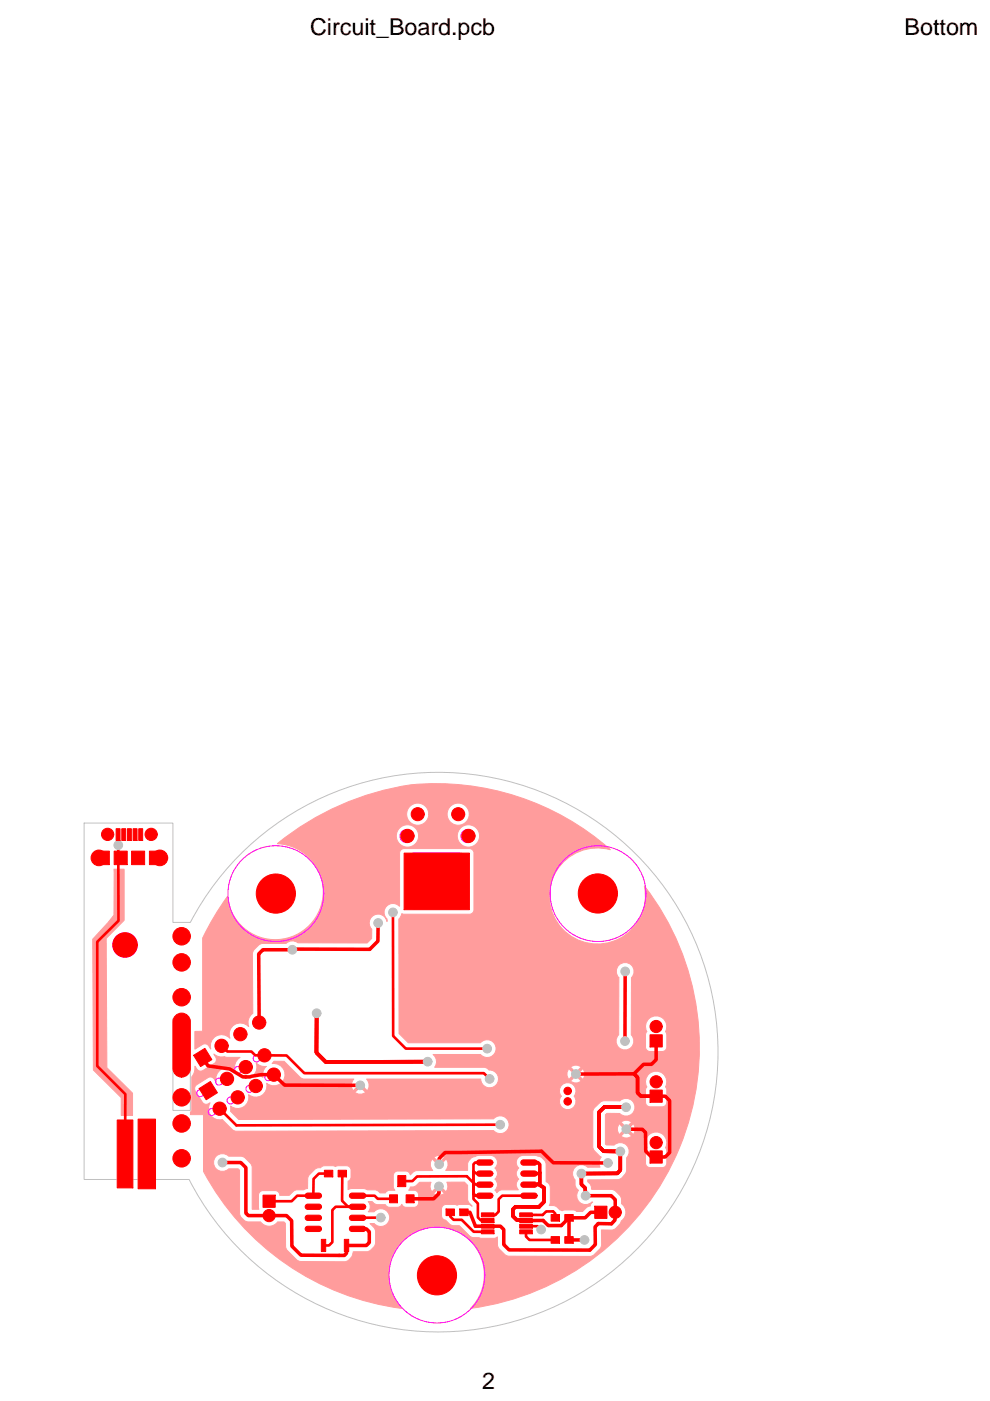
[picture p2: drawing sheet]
<svg xmlns="http://www.w3.org/2000/svg" width="210mm" height="297mm" viewBox="0 0 210 297" stroke-linecap="round" stroke-linejoin="round" font-family="sans-serif">
<defs><g id="words">
<text font-size="14.5" fill="#f00" x="39.4" y="225.7">J5</text>
<text font-size="14.4" fill="#f00" x="24.8" y="249.8">X7</text>
<text font-size="13.8" fill="#f00" x="97.6" y="192.9" transform="rotate(-90 97.6 192.9)">X1x1</text>
<text font-size="13.6" fill="#f00" x="36.7" y="226.5">X6</text>
<text font-size="13" fill="#f00" x="17.6" y="186.1">U8</text>
<g font-size="11.5" fill="#c0c0c0">
<text x="134.3" y="234.7">J2</text>
<text x="134.3" y="247.6">J1</text>
</g>
<text font-size="9.7" fill="#c0c0c0" x="123.5" y="260.5">J7</text>
<text font-size="9.2" fill="#f00" x="101" y="253.3">U6</text>
<text font-size="6.9" fill="#f00" x="101.4" y="261.8">U2</text>
<g font-size="5.2" fill="#f00">
<text x="54" y="228.8" transform="rotate(-90 54 228.8)">J4x5</text>
<text x="48.4" y="237.7" transform="rotate(-90 48.4 237.7)">J4x2</text>
</g>
<g font-size="4.9">
<text x="65.7" y="7.3">Circuit_Board.pcb</text>
<text x="191.8" y="7.3">Bottom</text>
<text x="102.2" y="294.5">2</text>
</g>
<text font-size="4.3" fill="#f00" x="112.3" y="258" transform="rotate(-90 112.3 258)">U2x1</text>
<text font-size="4.2" fill="#f00" x="67.7" y="265.6">D4</text>
<text font-size="3.8" fill="#f00" x="115.7" y="259.5">R17</text>
<g font-size="3.7" fill="#f00">
<text x="36.7" y="199.8">X2</text>
<text x="36.7" y="205.4">X3</text>
<text x="36.7" y="212.8">X5</text>
</g>
<text font-size="3.5" fill="#f00" x="104" y="254.1" transform="rotate(-90 104 254.1)">U6x5 U6x6 U6x7 U6x8</text>
</g></defs>
<g fill="none" stroke="#c0c0c0" stroke-width=".21">
<path d="M17.8 174.5h18.9v21.1h3.7a59.3 59.3 0 0 1 90.2-18.4 59.3 59.3 0 0 1-.5 92.1 59.3 59.3 0 0 1-90-19.2h-22.3zM36.7 216h3.7v19.4h-3.7z"/>
<circle cx="38.5" cy="238.2" r="1.85"/>
<circle cx="38.5" cy="245.6" r="1.85"/>
</g>
<g fill="#ff9c9c" stroke="#ff9c9c" stroke-width=".21">
<path d="M24.2 184.3h2.1v10.8l-3.8 3.9 .2 27.4 5.4 5.4v4.7h-2.4v-3.8l-5.9-5.8-.1-27.8 4.5-5.1z"/>
<path d="M58.8 178.8v.1a10.2 10.2 0 0 1 9.7 10.1 10.2 10.2 0 0 1-9.6 10.2 10.2 10.2 0 0 1-10.7-9.1l-2.8 4.3-2.4 4.5v19.7l-1.7 .1v3.7l1.6-1a.96 .96 0 0 1 1.4 .4l.4 .6a2.38 2.38 0 0 1 1.1-2.7 2.38 2.38 0 0 1 2.9 .4 2.39 2.39 0 0 1 1-2.8 2.39 2.39 0 0 1 3 .4 2.44 2.44 0 0 1 .9-2.9l-.1-12.8a2.73 2.73 0 0 1 1.3-1.6l.9-.4h5a1.9 1.9 0 0 1 2.5-.1h14.6l1-.9v-2a1.9 1.9 0 0 1 .5-3 1.9 1.9 0 0 1 2.8 1.4v-.5a1.9 1.9 0 0 1-.1-2.8 1.9 1.9 0 0 1 2.7 0v-11.2a.96 .96 0 0 1 1-1h13.8l.7 .3 .3 .7v12a.96 .96 0 0 1-1 .9h-13.8l-.5-.1-.2 .6-.4 .6v24.2l2 2h15.3a1.89 1.89 0 0 1 2.7-.1 1.89 1.89 0 0 1 0 2.7 1.89 1.89 0 0 1-2.7-.1h-10.1a1.98 1.98 0 0 1 .4 2.7h10.4l.5 .1 .6 .5a1.89 1.89 0 0 1 2 1.8 1.89 1.89 0 0 1-1.9 1.9 1.89 1.89 0 0 1-1.9-1.8h-24.2a1.9 1.9 0 0 1 0 2.6 1.9 1.9 0 0 1-2.7 0 1.9 1.9 0 0 1 0-2.6h-10.7l-.7-.4-3.4-3.4h-2.1l-.4 .5a2.41 2.41 0 0 1 2.4 3.5 2.42 2.42 0 0 1-3.6 .7 2.4 2.4 0 0 1-1 2.6 2.4 2.4 0 0 1-2.8-.2 2.4 2.4 0 0 1-1.1 2.6 2.4 2.4 0 0 1-2.7-.2v1.1l1.7 1.8 54-.2a1.89 1.89 0 0 1 2.8-.1 1.89 1.89 0 0 1 0 2.7 1.89 1.89 0 0 1-2.8-.1l-54.5 .1-.9-.3-2.1-2.1a2.39 2.39 0 0 1-2.4-.9 2.39 2.39 0 0 1-.2-2.7 1.11 1.11 0 0 1-1.6-.1l-1.5-2.4-.1-.4 .1-.7 2.9-1.8h.8l.8 1a2.38 2.38 0 0 1 1.1-2.7 2.38 2.38 0 0 1 2.9 .4 2.45 2.45 0 0 1 1-2.9h-2.7l-.6-.2a2.47 2.47 0 0 1-2.2-.5 1.32 1.32 0 0 1 .3 1.7l-2.7 1.8-.7 .1a1.5 1.5 0 0 1-.9-1h-.1a3.1 3.1 0 0 1-.6 2.2v7.1l-.3 .4v.5l2.8 .1v12a55.7 55.7 0 0 0 42 29 10.2 10.2 0 0 1 .1-14.4 10.2 10.2 0 0 1 14.4 0 10.2 10.2 0 0 1 .1 14.4 55.9 55.9 0 0 0 36.8-89.5 10.2 10.2 0 0 1-9.5 12.2 10.2 10.2 0 0 1-10.6-11.3 10.2 10.2 0 0 1 12.9-8.7 55.2 55.2 0 0 0-44.1-13.4 58.6 58.6 0 0 0-26.5 12.1zM86.2 172.6a2.35 2.35 0 0 1 4.7 0 2.35 2.35 0 0 1-4.7 0zM84 177.2a2.4 2.4 0 0 1 4.8 0 2.4 2.4 0 0 1-4.8 0zM94.8 172.6a2.35 2.35 0 0 1 4.7 0 2.35 2.35 0 0 1-4.7 0zM96.9 177.2a2.4 2.4 0 0 1 4.8 0 2.4 2.4 0 0 1-4.8 0zM120.2 227.7a1.9 1.9 0 0 1 3.8 0 1.9 1.9 0 0 1-3.8 0zM119.2 230a1.77 1.77 0 0 1 2.4 0 1.77 1.77 0 0 1 .1 2.4 1.76 1.76 0 0 1-.2 2.4 1.76 1.76 0 0 1-2.4 0 1.76 1.76 0 0 1-.1-2.4 1.76 1.76 0 0 1 .2-2.4zM131.2 204.6a1.89 1.89 0 0 1 2.7 0 1.89 1.89 0 0 1 0 2.7l-.1 12.1a1.89 1.89 0 0 1 0 2.7 1.89 1.89 0 0 1-2.6 0 1.89 1.89 0 0 1 0-2.7v-12.1a1.91 1.91 0 0 1 0-2.7zM45.8 245.1a1.9 1.9 0 0 1 2.7 0l3.1 .1 1.8 1.8 .1 9.4h1.4l-.1-3 .3-.7 .7-.3h2.5a1.03 1.03 0 0 1 1 1h2l1.2-1 1.9-.1 .8-.3 .1-2.4 .3-.5 1.1-1.2 .7-.3h.6l.5-.4h2.1a.98 .98 0 0 0 1.1 0h2.1l.6 .5a3.5 3.5 0 0 1-.1 2.4l-.5 .3v1.8l.8-.2h2.4l.9 .3h1.8l.9 .6h1.1l.6-.5 1.4-.1-.3-.7v-2.4a.96 .96 0 0 1 .9-.9h2.1l.3 .2 .3 .6 1.1-.9h3.6a1.9 1.9 0 0 1 .1-2.7 1.9 1.9 0 0 1 2.7 0 1.9 1.9 0 0 1 0 2.7l4.6-.1a2.37 2.37 0 0 1 .7-2.4l.4-.4 1.1-.3h3a1.56 1.56 0 0 1 .6 2.7 1.59 1.59 0 0 1 0 2.3 1.59 1.59 0 0 1 0 2.4l.4 .5 .9-.6h3.7a1.61 1.61 0 0 1 .1-2.3 1.59 1.59 0 0 1 0-2.4 1.52 1.52 0 0 1-.4-1.7 1.52 1.52 0 0 1 1.4-.9h2.3l.8 .1a2.09 2.09 0 0 1 1.7 1.8v3.6l.7 .7 .2 .6v3l-.2 .8 1.2 .1 1 .8a.87 .87 0 0 0 1.1 0h1.7l.8 .4h1.2l1-1 .6-.2 .5-.9a1.95 1.95 0 0 1-2.6 .2 1.95 1.95 0 0 1-.4-2.6l-.4-.5a2.32 2.32 0 0 1-.3-1.7 1.89 1.89 0 0 1 0-2.7 1.89 1.89 0 0 1 2.7 0h2.6a2.02 2.02 0 0 1 .3-2.2l-1.4-1.3-.4-.6 .1-8.1 1.9-1.8 3.7-.1a1.89 1.89 0 0 1 2.7 0 1.89 1.89 0 0 1 0 2.7 1.89 1.89 0 0 1-2.7 0l-2.7-.1-.3 .4v6.1l.2 .3h1.6a1.89 1.89 0 0 1 2.7 0 1.89 1.89 0 0 1 0 2.7v2.6l-.4 .8a2.05 2.05 0 0 1-1.6 1.2l-6.3 .1v.3a1.8 1.8 0 0 1 .8 1.6l4.2 .1 .9 .4a2.66 2.66 0 0 1 1.3 1.5v1.1a2.27 2.27 0 0 1-.1 3.7 2.55 2.55 0 0 1-1.1 1.5l-.7 .4h-2.4v3.6l-1.5 1.6-1 .4-17.3-.1-.7-.4-1.3-1.3-.2-.5v-1.8l-.8 .3h-2.6l-.5-.2a2.16 2.16 0 0 1-2-.4l-2.2-2.1-1.7-.1-1.2-1.1-.6-.3-.2-.3a2.93 2.93 0 0 1 .2-2.5l.7-.2h1.8l.5 .1 .6-.1h1.8l.8 .4-.7-.9a2.43 2.43 0 0 1-.3-1.8v-1.8l-.6-.7h-3.7a1.9 1.9 0 0 1-1.7 2.8 1.9 1.9 0 0 1-1.7-2.7h-2.5l-1 .9-.9 .1-.3 .7a2.42 2.42 0 0 1 1.8 .2 3.3 3.3 0 0 1 .2 2.8l-.5 .5-2.1 .1a.97 .97 0 0 1-.9-.6l-.6 .5-2 .1-.5-.2-.4-.4h-1.9l-.9-.6h-.8a1.63 1.63 0 0 1 0 2.1h1.2a1.89 1.89 0 0 1 2.7-.1 1.89 1.89 0 0 1 .1 2.7 1.89 1.89 0 0 1-2.8-.1h-.8l.9 1 .2 .5v2.6l-.2 .7-1.2 1.1-3.3 .1-.1 .4a2.16 2.16 0 0 1-1.8 1.7h-9.2l-.7-.3-2.4-2.5-.2-5.3-.3-.3h-1.3a2.28 2.28 0 0 1-3.7 0l-2.8-.1a2.34 2.34 0 0 1-1.6-1.8v-9.1l-.3-.3h-2a1.89 1.89 0 0 1-2.7 0 1.89 1.89 0 0 1 0-2.7zM130.9 239.4a1.9 1.9 0 0 1 3.8 0 1.9 1.9 0 0 1-3.8 0zM137.7 215.9a2.26 2.26 0 0 1 2.9 0 2.26 2.26 0 0 1 .5 2.8l.3 .7v2.6a.96 .96 0 0 1-1 .9h-2.6a.96 .96 0 0 1-.9-.9v-2.6l.2-.7a2.3 2.3 0 0 1 .6-2.8zM137.7 227.6a2.26 2.26 0 0 1 2.9 0 2.26 2.26 0 0 1 .5 2.9l.3 .6v2.6a.96 .96 0 0 1-1 1h-2.6a.96 .96 0 0 1-.9-1v-2.6l.2-.6a2.3 2.3 0 0 1 .6-2.9zM137.7 240.5a2.26 2.26 0 0 1 2.9 0 2.26 2.26 0 0 1 .5 2.9l.3 .6v2.6a.96 .96 0 0 1-1 1h-2.6a.96 .96 0 0 1-.9-1v-2.6l.2-.6a2.3 2.3 0 0 1 .6-2.9zM54.3 225.4a2.53 2.53 0 0 1-.5 2.5 2.61 2.61 0 0 1 1.9 .5 2.53 2.53 0 0 1 .7-2.3 2.37 2.37 0 0 1-2-.7z"/>
</g>
<path d="M75.7 230.8l-.7 .6M77 230.8l.7 .6M120.8 226.4l.6 .7M121.4 228.4l-.6 .7M122.7 228.4l.7 .7M123.4 226.4l-.7 .7M91.8 245.5l.7 .7M92.4 252.2l-.7 .7M93.7 252.2l.7 .7M94.4 245.5l-.6 .7" fill="none" stroke="#ff9c9c" stroke-width=".7"/>
<g fill="none" stroke="#f0f" stroke-width=".21">
<circle cx="86.2" cy="177.3" r="1.38"/>
<circle cx="88.5" cy="172.7" r=".92"/>
<circle cx="96.8" cy="172.7" r=".92"/>
<circle cx="99.1" cy="177.3" r="1.38"/>
<circle cx="58.5" cy="189.5" r="10.2"/>
<circle cx="58.5" cy="189.5" r="4"/>
<circle cx="126.8" cy="189.5" r="10.2"/>
<circle cx="126.8" cy="189.5" r="4"/>
<circle cx="26.5" cy="200.4" r="2.58"/>
<circle cx="42.4" cy="231.8" r=".74"/>
<circle cx="46.4" cy="229.3" r=".74"/>
<circle cx="52.9" cy="230.9" r=".74"/>
<circle cx="56.9" cy="228.4" r=".74"/>
<circle cx="92.6" cy="270.3" r="10.2"/>
<circle cx="92.6" cy="270.3" r="4"/>
</g>
<g fill="none" stroke="#f00" stroke-width=".56">
<path d="M25.1 179.2v16l-4.5 4.5v26.3l6 6-.1 12.7M83.3 193.4l.1 26.3 2.6 2.6h17.3M56.1 223.8h4.7l3.7 3.7h38.1l1.2 1.3M106.1 238.5l-56 .1M69.7 248.8h-2.1l-1.1 1.1-.1 3.6h-3.4l-1.2 1.2h-4.7M72.6 248.8l-.1 5.8 1.3 1.3h2M75.8 253.5h3.6l.7 .7h3.3M75.8 255.9h-4.6l-.7 .7v6.8l-.7 .7h-1.2M80.7 258.2h-4.9M95.5 257v.9l.7 .7h1.7l2.5 2.6h3M99 249.4h-10.6l-1 1h-2.2M100.4 253.1v1.1l.9 1v2.9l.7 .7h1.4"/>
<path d="M112.2 253.5h-5.7l-.8 .8v2.6l-.7 .7h-1.6M111.5 261.2v1l.7 .7h5.5"/>
</g>
<g fill="none" stroke="#f00" stroke-width=".75">
<path d="M80.2 195.7l-.1 3.8-1.7 1.8-16.4-.1v.2h-6.3l-.8 .9v14.5M67.1 214.8v8.4l2 1.9h21.6M132.6 206l-.1 14.7M58.1 227.8l2.2 2.3h16.1M132.7 234.8l-4.6-.1-1.1 1.1v7.3l1 1h3.5v4l-.6 .7h-7.6v2.3l.8 .8 .1 1.6M139.1 232.4h1.9l1 .9v11.1l-1 .9h-1.9M139.1 220.7v4l-1 1h-1.7l-2 2h-12.3M47.2 246.5h3.9l1 1.1v9.6l.5 .5h8.2l1 1.1 .1 5.4 1.9 1.9 8.1 .1M93.1 251.5v1.5l-1.2 1.2h-5M98.4 257h1.2l1.2 3M112.2 246.5h1.8l.5 .4v1.7M114.5 248.6v2.3l-.6 .3h-1.7"/>
<path d="M114.5 248.6l-.4 .2h-1.9M126.8 259.4l-.6 .7v3.8l-1.1 1.1h-17.2l-1.1-1.1v-3.2l-.7-.7h-2.7M128.9 246.6l-11.6-.1-2.5-2.4-20.5 .3-1.2 1.2v1.3M75.8 260.5h1.9l.6 .7v2.3l-.6 .6h-4.2"/>
</g>
<path d="M75.8 255.9h.1" fill="none" stroke="#f00" stroke-width=".28"/>
<g fill="#c0c0c0" stroke="#c0c0c0" stroke-width=".21">
<circle cx="80.7" cy="258.2" r=".92"/>
<circle cx="93.1" cy="251.5" r=".92"/>
<circle cx="114.7" cy="260.7" r=".92"/>
<circle cx="47.2" cy="246.5" r=".92"/>
<circle cx="93.1" cy="246.9" r=".92"/>
<circle cx="106.1" cy="238.5" r=".92"/>
<circle cx="123.3" cy="248.8" r=".92"/>
<circle cx="128.9" cy="246.6" r=".92"/>
<circle cx="67.1" cy="214.8" r=".92"/>
<circle cx="76.4" cy="230.1" r=".92"/>
<circle cx="90.7" cy="225.1" r=".92"/>
<circle cx="103.8" cy="228.8" r=".92"/>
<circle cx="103.3" cy="222.3" r=".92"/>
<circle cx="122.1" cy="227.7" r=".92"/>
<circle cx="132.5" cy="220.7" r=".92"/>
<circle cx="62" cy="201.4" r=".92"/>
<circle cx="83.3" cy="193.4" r=".92"/>
<circle cx="80.2" cy="195.7" r=".92"/>
<circle cx="132.6" cy="206" r=".92"/>
</g>
<g fill="#f00" stroke="#f00" stroke-width=".21">
<path d="M94.6 256.3h1.8v1.4h-1.8z"/>
<path d="M97.5 256.3h1.8v1.4h-1.8z"/>
<path d="M137.8 244h2.6v2.6h-2.6z"/>
<path d="M137.8 231.1h2.6v2.6h-2.6z"/>
<path d="M137.8 219.4h2.6v2.6h-2.6z"/>
<path d="M42.2 230.8l2.4-1.5 1.5 2.4-2.4 1.5z"/>
<path d="M24.2 180.5h2.8v2.8h-2.8z"/>
<path d="M27.9 180.5h2.8v2.8h-2.8z"/>
<path d="M20.4 180.5h2.8v2.8h-2.8z"/>
<path d="M31.7 180.5h2.7v2.8h-2.7z"/>
<path d="M71.7 248.1h1.8v1.4h-1.8z"/>
<path d="M68.8 248.1h1.8v1.4h-1.8z"/>
<path d="M86.1 253.3h1.7v1.7h-1.7z"/>
<path d="M82.6 253.3h1.7v1.7h-1.7z"/>
<path d="M84.3 249.2h1.7v2.4h-1.7z"/>
<path d="M74.2 253.2l.4-.3h2.4a.56 .56 0 0 1 .5 .6 .56 .56 0 0 1-.5 .6h-2.4a.56 .56 0 0 1-.4-.9z"/>
<path d="M74.4 255.4l2.6-.1a.56 .56 0 0 1 .5 .6 .56 .56 0 0 1-.5 .5h-2.4a.56 .56 0 0 1-.5-.4 .56 .56 0 0 1 .3-.6z"/>
<path d="M74.4 257.7l2.6-.1a.56 .56 0 0 1 .5 .6 .56 .56 0 0 1-.5 .6h-2.4a.56 .56 0 0 1-.5-.5 .56 .56 0 0 1 .3-.6z"/>
<path d="M74.2 260.3l.4-.3h2.4a.56 .56 0 0 1 .5 .5 .56 .56 0 0 1-.5 .6h-2.4a.56 .56 0 0 1-.4-.8z"/>
<path d="M64.8 260.3l.5-.3h2.3a.56 .56 0 0 1 .6 .5 .56 .56 0 0 1-.6 .6h-2.3a.56 .56 0 0 1-.5-.8z"/>
<path d="M64.8 257.9l.5-.3h2.3a.56 .56 0 0 1 .6 .6 .56 .56 0 0 1-.6 .6h-2.3a.56 .56 0 0 1-.5-.9z"/>
<path d="M65 255.4l2.6-.1a.56 .56 0 0 1 .6 .6 .56 .56 0 0 1-.6 .5h-2.3a.56 .56 0 0 1-.6-.4 .56 .56 0 0 1 .3-.6z"/>
<path d="M65 253l2.6-.1a.56 .56 0 0 1 .6 .6 .56 .56 0 0 1-.6 .6h-2.3a.56 .56 0 0 1-.6-.4 .56 .56 0 0 1 .3-.7z"/>
<path d="M55.8 253.4h2.5v2.6h-2.5z"/>
<path d="M126.1 255.7h2.6v2.6h-2.6z"/>
<path d="M110.5 246.2l.5-.3h2.3a.56 .56 0 0 1 .6 .6 .56 .56 0 0 1-.6 .5h-2.3a.56 .56 0 0 1-.5-.8z"/>
<path d="M110.5 248.5l.5-.2h2.3a.56 .56 0 0 1 .6 .5 .56 .56 0 0 1-.6 .6h-2.3a.56 .56 0 0 1-.5-.9z"/>
<path d="M110.5 250.9l.5-.3h2.3a.56 .56 0 0 1 .6 .6 .56 .56 0 0 1-.6 .5h-2.3a.56 .56 0 0 1-.5-.8z"/>
<path d="M110.5 253.2l.5-.3h2.3a.56 .56 0 0 1 .6 .6 .56 .56 0 0 1-.6 .6h-2.3a.56 .56 0 0 1-.5-.9z"/>
<path d="M110.2 258.4h2.7v.8h-2.7z"/>
<path d="M110.2 259.6h2.7v.8h-2.7z"/>
<path d="M110.2 260.8h2.7v.8h-2.7z"/>
<path d="M102.1 260.8h2.6v.8h-2.6z"/>
<path d="M102.1 259.6h2.6v.8h-2.6z"/>
<path d="M102.1 258.4h2.6v.8h-2.6z"/>
<path d="M102.1 257.2h2.6v.8h-2.6z"/>
<path d="M119.8 257.5h1.7v1.4h-1.7z"/>
<path d="M116.8 257.5h1.8v1.4h-1.8z"/>
<path d="M119.8 262.2h1.7v1.4h-1.7z"/>
<path d="M116.8 262.2h1.8v1.4h-1.8z"/>
<circle cx="120.4" cy="231.3" r=".79"/>
<circle cx="120.4" cy="233.5" r=".79"/>
<circle cx="139.1" cy="242.3" r="1.29"/>
<circle cx="139.1" cy="229.4" r="1.29"/>
<circle cx="139.1" cy="217.6" r="1.29"/>
<circle cx="47" cy="221.7" r="1.41"/>
<circle cx="51" cy="219.3" r="1.41"/>
<circle cx="54.9" cy="216.8" r="1.41"/>
<circle cx="48.1" cy="228.7" r="1.41"/>
<circle cx="50.4" cy="232.7" r="1.41"/>
<circle cx="54.2" cy="230.3" r="1.41"/>
<circle cx="56.1" cy="223.8" r="1.41"/>
<circle cx="58.1" cy="227.8" r="1.41"/>
<circle cx="92.6" cy="270.4" r="4.2"/>
<circle cx="58.5" cy="189.5" r="4.2"/>
<circle cx="126.8" cy="189.4" r="4.2"/>
<circle cx="22.8" cy="176.9" r="1.3"/>
<circle cx="32" cy="176.9" r="1.3"/>
<circle cx="21" cy="181.9" r="1.66"/>
<circle cx="33.9" cy="181.9" r="1.66"/>
<circle cx="97.1" cy="172.6" r="1.38"/>
<circle cx="88.6" cy="172.6" r="1.38"/>
<circle cx="99.3" cy="177.2" r="1.41"/>
<circle cx="86.4" cy="177.2" r="1.41"/>
<circle cx="57.1" cy="257.7" r="1.29"/>
<circle cx="130.4" cy="257" r="1.29"/>
<circle cx="38.5" cy="238.2" r="1.85"/>
<circle cx="26.5" cy="200.4" r="2.58"/>
<circle cx="38.5" cy="245.6" r="1.85"/>
<circle cx="38.5" cy="232.7" r="1.85"/>
</g>
<use href="#words"/>
</svg>
